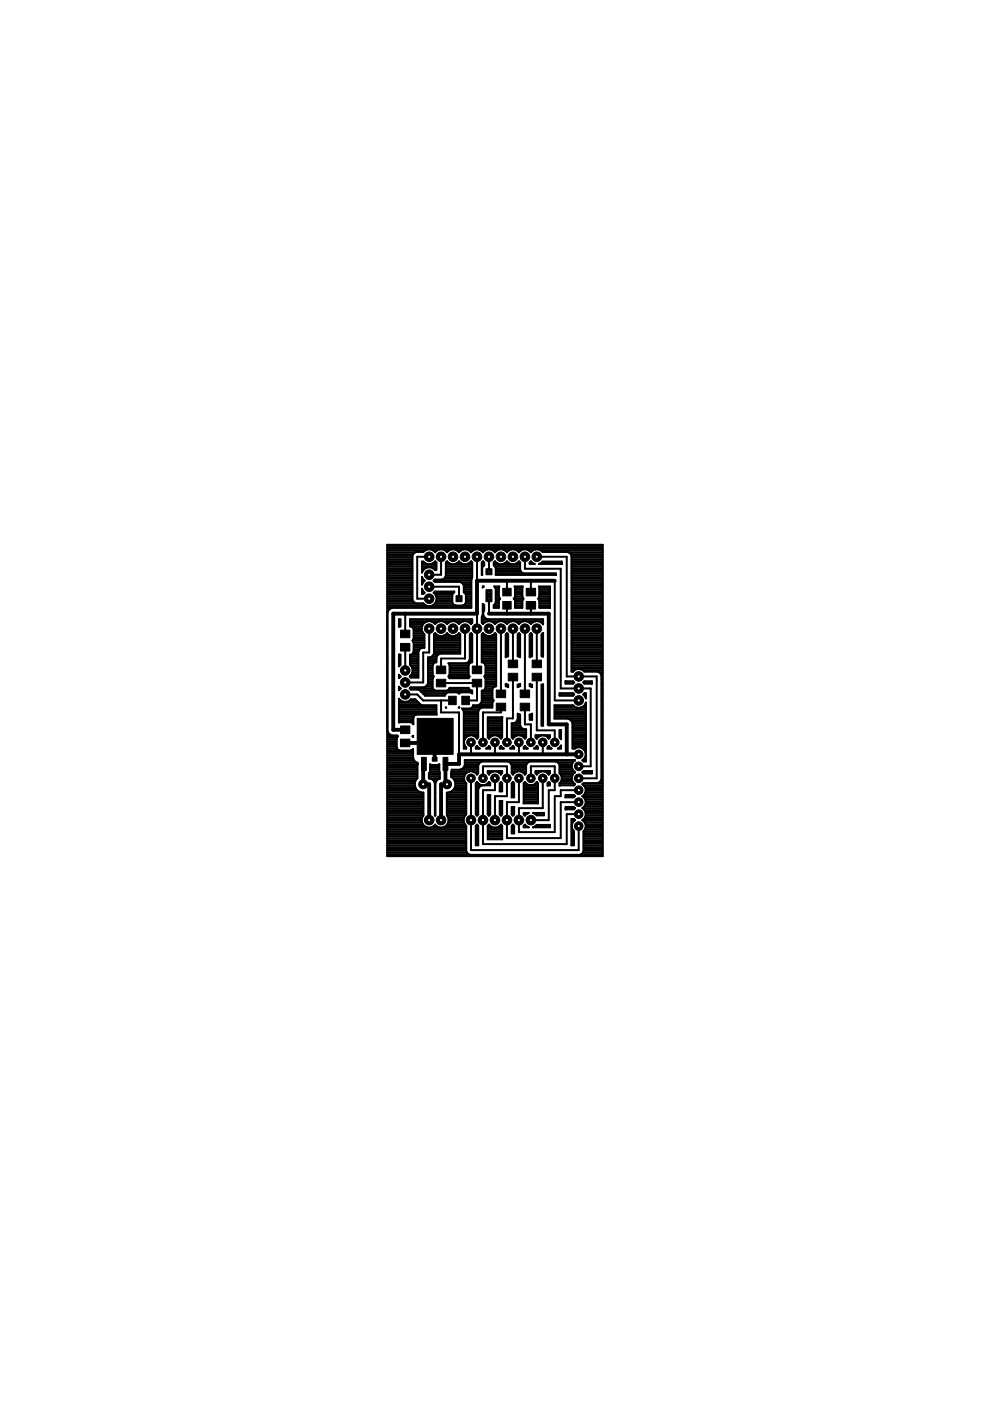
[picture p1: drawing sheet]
<svg xmlns="http://www.w3.org/2000/svg" width="210mm" height="297mm" viewBox="0 0 210 297" stroke-linecap="round" stroke-linejoin="round" font-family="sans-serif">
<g fill="#000" stroke="#000" stroke-width=".21">
<path d="M84.9 136.4h2v1.6h-2zM84.9 133.6h2v1.6h-2zM106.6 124.7h1.8v1.6h-1.8zM106.6 127.5h1.8v1.6h-1.8zM107.8 140h1.9v1.6h-1.9zM111.6 127.5h2v1.6h-2zM111.6 124.7h2v1.6h-2zM112.8 140h2v1.6h-2zM84.9 156.7h2v1.6h-2zM84.9 153.9h2v1.6h-2zM88.5 152.3h7.6v7.6h-7.6zM92.5 141.2h2v1.6h-2z"/>
<path d="M92.5 144h2v1.6h-2zM95.1 147.6h1.6v1.8h-1.6zM97.9 147.6h1.6v1.8h-1.6zM100.1 144h2v1.6h-2zM100.1 141.2h2v1.6h-2zM105.2 149.1h2v1.6h-2zM105.2 146.3h2v1.6h-2zM107.8 142.7h1.9v1.7h-1.9zM110.3 149.1h2v1.6h-2zM110.3 146.3h2v1.6h-2zM112.8 142.7h2v1.7h-2zM89.4 160.6h1v2.8h-1z"/>
<path d="M91.7 160.6h1v.8h-1zM93.9 160.6h1.1v2.8h-1.1z"/>
</g>
<g fill="none" stroke="#000" stroke-width=".42">
<path d="M82.1 115.5h45.7v66h-45.7zM82.1 119.7h5.3M82.1 119.4h5.3M82.1 119h5.3M82.1 118.6h5.3M82.1 118.2h5.3M82.1 117.9h5.3M82.1 117.5h5.5M82.1 117.1h6M82.1 116.7h8M82.1 116.4h45.7M82.1 116h45.7"/>
<path d="M82.1 115.6h45.7M87.4 117.9v9.2l.2 .4 .6 .5M89.5 119.1h.3a1.58 1.58 0 0 0 2.5-.1l.2 .3v1.5h-.3a1.57 1.57 0 0 0-2.7 .6zM89.5 119.7h3M89.5 119.4h.6M91 118h-2.5v8.9h2.5M91.9 119.4h.6M91.9 116.7h.7M92.6 116.7l-.3 .4a1.58 1.58 0 0 0-2.5-.1h-1.6l-.6 .5-.2 .4M92.6 116.7a1.59 1.59 0 0 1 2.2 .4l.4-.4M93.5 118v3.9h-2.5M94.4 116.7h.7"/>
<path d="M94.5 119.7h5.6M94.5 119.4h.6M95.2 119.4l-.4-.4-.3 .3v2.8l-.4 .6M95.2 119.4l.6 .2h.6l.5-.2M95.2 116.7a1.59 1.59 0 0 1 2.1 .4l.4-.4M96.9 119.4l.4-.4 .4 .4M97 119.4h.7M97 116.7h.7M97.7 119.4l.6 .2h.6l.6-.2M97.7 116.7a1.59 1.59 0 0 1 2.2 .4l.3-.4M99.5 119.4l.4-.4 .2 .3v3.1M99.5 119.4h.6"/>
<path d="M99.5 116.7h.7M100.2 116.7l.6-.2h.7l.5 .2M101.1 118v5.1M102 116.7l.4 .4 .4-.4M102 116.7h.8M102.2 119.3l.2-.3 .3 .3v.6l-.5 .5v1.5zM102.2 119.7h.5M102.2 119.4h.5M102.8 116.7l.6-.2h.6l.6 .2M103.7 118v3.2M104.6 116.7l.3 .4 .4-.4M104.6 116.7h.7"/>
<path d="M104.7 119.7h5.6M104.7 119.4h.6M105.3 119.4l.6 .2h.6l.6-.2M105.3 119.4l-.4-.4-.2 .3v.6l.3 .2M105.3 116.7l.6-.2h.6l.6 .2M107.1 119.4l.4-.4 .4 .4M107.1 116.7l.4 .4a1.59 1.59 0 0 1 2.1-.4M107.1 119.4h.7M107.1 116.7h.7M107.9 119.4l.5 .2h.7l.5-.2M109.6 119.4l.4-.4 .3 .3v1.5l.4 .7 .4 .1M109.6 116.7l.4 .4a1.57 1.57 0 0 1 2.6 0l.3-.4"/>
<path d="M109.7 119.4h.6M109.7 116.7h.7M111.3 118v2.6h7.6v25.4h6.3v16.5h-2.5M112.2 116.7h.7M112.3 119.3l.3-.3 .3 .4 .5 .2h-1.1zM112.3 119.4h.6M112.9 116.7a1.6 1.6 0 0 1 2.1 .3h5.4l.6 .5 .2 .4M113.8 118h6.4v25.4h6.3v21.6h-3.8M114.3 119.6l.7-.5h4.1v.5zM114.7 119.4h4.4M114.7 116.7h13.1M120.6 117.1h7.2"/>
<path d="M121 117.5h6.8M121.2 117.9v24.5h.3a1.54 1.54 0 0 1 2.4 0h2.8l.4 .2M121.2 119.7h6.6M121.2 119.4h6.6M121.2 119h6.6M121.2 118.6h6.6M121.2 118.2h6.6M121.2 117.9h6.6M82.1 120.9h5.3M82.1 131.7h.1M82.1 121.6h5.3M82.1 138.8h.1"/>
<path d="M82.1 137.3h.1M82.1 128.4h8.2M82.1 140h.1M82.1 139.6h.1M82.1 139.2h.1M82.1 138.5h.1M82.1 138.1h.1M82.1 137.7h.1M82.1 136.9h.1M82.1 136.6h.1M82.1 136.2h.1M82.1 135.8h.1"/>
<path d="M82.1 135.5h.1M82.1 135.1h.1M82.1 134.7h.1M82.1 134.3h.1M82.1 134h.1M82.1 133.6h.1M82.1 133.2h.1M82.1 132.8h.1M82.1 132.5h.1M82.1 132.1h.1M82.1 131.3h.1M82.1 131h.1"/>
<path d="M82.1 130.6h.1M82.1 130.2h.1M82.1 129.8h.1M82.1 129.5h.2M82.1 129.1h.6M82.1 128.7h17.8M82.1 127.6h5.6M82.1 127.2h5.4M82.1 126.9h5.3M82.1 126.5h5.3M82.1 126.1h5.3M82.1 125.7h5.3"/>
<path d="M82.1 125.3h5.3M82.1 125h5.3M82.1 124.6h5.3M82.1 124.2h5.3M82.1 123.8h5.3M82.1 123.5h5.3M82.1 123.1h5.3M82.1 122.7h5.3M82.1 122.4h5.3M82.1 122h5.3M82.1 121.2h5.3M82.1 120.5h5.3"/>
<path d="M82.1 120.1h5.3M84.6 131.3h.3v1.5l-.3 .1zM84.6 138.8h.3v2.1l-.3 .4v-2.5h.2M84.6 131.7h.3M84.6 140h.3M84.6 139.6h.3M84.6 139.2h.3M84.6 132.8h.1M84.6 132.5h.3M84.6 132.1h.3M84.6 131.3h.3M85.9 130.1v4.3"/>
<path d="M85.9 137.2v5M86.9 131.7h13.2M86.9 140h1.8M86.9 139.6h1.8M86.9 139.2h1.8M86.9 132.5h2.7M86.9 132.1h3.1M86.9 131.3h13.2M87.1 132.8h2.4M87.5 135.8l.2 .4-.1 2.3M87.5 135.8h2.5M87.6 138.5l-.5 .3"/>
<path d="M87.6 138.5h1.1M87.6 133.2h1.8M87.7 136.2h2.3M87.7 135.5h2.3M87.7 138.1h1M87.7 137.7h1.2M87.7 136.9h2.3M87.7 136.6h2.3M87.7 135.1h2.3M87.7 134.7h2.3M87.7 134.3h2.1M87.7 134h1.9"/>
<path d="M87.7 133.6h1.7M89.4 133.6l.6 .9v2.8h-2.3M89.5 122.3l.5 .8-.5 .9zM89.5 124.8l.5 .9-.2 .2h-.3zM89.5 120.9h.3M89.5 125.7h.5M89.5 125.3h.2M89.5 125h.1M89.5 123.8h.1M89.5 123.5h.2M89.5 123.1h.5M89.5 122.7h.1"/>
<path d="M89.5 122.4h.1M89.5 121.2h.1M89.5 120.5h.7M89.5 120.1h3M89.5 137.3l-.6 .5-.2 .4v5.5h-1.6l-.2-.3a1.56 1.56 0 0 0 0-2.5v-2.1h1.8M90.7 131.7a1.62 1.62 0 0 0-1.3 1.9M90.7 140h1.8M90.7 139.6h1.8M91 124.4h6.3v2.5M91 133.3v5h-1.3v6.4h-3.8M91.3 131.7l1 .6 .3-.3 .6-.3M91.6 139.2l.4-.6v-4.1l.3-.3a1.55 1.55 0 0 0 2.5 0 1.58 1.58 0 0 0 2.5 0l.3 .3v4.1h-4.3l-.6 .4-.2 .4v1a.81 .81 0 0 0-.8 .7"/>
<path d="M91.6 139.2l-.9 .2v5.5l-.1 .4-.7 .4h-2.8l-.2 .3 .2 .2h1.5l.4 .2 1.1 1.1 4.2-.1M91.6 139.2h1M91.7 128.4h4.8M91.8 120.5h.7M91.9 138.8h1M92 123.1h7.9M92 137.3h5.6M92 138.5h5.6M92 138.1h5.6M92 137.7h5.6M92 136.9h5.6M92 136.6h5.6"/>
<path d="M92 136.2h5.6M92 135.8h5.6M92 135.5h5.6M92 135.1h5.6M92 134.7h.9M92 125.7h4.1M92 132.1h.5M92.2 134.3h.2M92.2 128h3.8M92.4 126.1h3.5M92.4 127.6h3.5M92.5 126.5h3.4"/>
<path d="M92.6 127.2h3.3M92.6 126.9h3.3M93.8 131.7l.6 .3 .4 .3 1-.6M94.1 122.7h5.9M94.1 122.7l-.4 .2h-1.5l-.3 .2 .3 .3h5.3l.7 .4 .1 .4v1.4l.5 .5-.1 1.9-.6 .4h-1.6l-.5-.4-.1-1.9 .4-.7h-4.1l-.3 .3a1.59 1.59 0 0 1 .3 2.3 1.59 1.59 0 0 1-2.4 0h-7.7M94.2 134.7h1.2M94.4 122.4h5.7M94.5 120.9h5.6M94.5 121.6h5.6M94.5 122h5.6M94.5 121.2h5.6M94.5 120.5h5.6"/>
<path d="M94.5 120.1h5.6M94.6 132.1h.4M94.7 134.3h.2M96.4 131.7l.9 .6 1-.6M96.7 134.7h.9M97.1 132.1h.5M97.2 134.3h.2M97.8 123.5h2.1M98.2 128.4h1.7M98.2 123.8h1.7M98.3 125.3h1.6M98.3 125h1.6"/>
<path d="M98.3 124.6h1.6M98.3 124.2h1.6M98.5 125.7h1.4M98.6 133.3v6.3h-5.1v2.4M98.7 128h1.2M98.8 126.1h1.1M98.8 127.6h1.1M98.8 127.2h1.1M98.8 126.9h1.1M98.8 126.5h1.1M98.9 131.7l1 .6 .2-.2v-.8h-13.2v1.5a.77 .77 0 0 1 .8 .7v1.9l-.2 .4M99.6 140h.5"/>
<path d="M99.6 138.8h.5M99.6 137.3h.5M99.6 139.6h.5M99.6 139.2h.5M99.6 138.5h.5M99.6 138.1h.5M99.6 137.7h.5M99.6 136.9h.5M99.6 136.6h.5M99.6 136.2h.5M99.6 135.8h.5M99.6 135.5h.5"/>
<path d="M99.6 135.1h.5M99.6 134.7h.5M99.6 132.1h.5M99.8 134.3h.2M100.1 122.4l-.2 .5v6h-16.8l-.8 .5-.2 .5v25.1M101.1 130.1v11.9M102.2 120.9h.1M102.2 131.7h12.9M102.2 121.6h.1M102.2 138.8h3M102.2 137.3h3M102.2 140h3"/>
<path d="M102.2 139.6h3M102.2 139.2h3M102.2 138.5h3M102.2 138.1h3M102.2 137.7h3M102.2 136.9h3M102.2 136.6h3M102.2 136.2h3M102.2 135.8h3M102.2 135.5h3M102.2 135.1h3M102.2 134.7h.8"/>
<path d="M102.2 131.3h12.9M102.2 131h.6M102.2 121.2h.1M102.2 120.5h.1M102.2 120.1h.2M102.2 132.1h.4M102.3 130.6h.3M102.3 134.3h.2M102.4 124.3h.2l-.2 .3zM102.4 128.4h.3M102.4 130.2h.1M102.4 129.8h.1"/>
<path d="M102.4 129.5h.2M102.4 129.1h.3M102.4 128.7h.3M103.4 131.7l-1 .6-.2-.2v-1.3l.2-.5v-2.3l.3 .3v1.1a1.22 1.22 0 0 0 .7 1.9h11.7v1.1l-.4-.4-.6-.3M103.7 126.9v3.2M104 131.7l.9 .6 1-.6M104.3 134.7h.9M104.7 128.4h1.1M104.7 128.7h1.1M104.7 132.1h.5M104.8 124.3h1.1l-.1 2.2 .2 .4-.2 .5v1.5h-1.1v-.6l.4-.6v-2.8zM104.8 134.3h.3"/>
<path d="M105 120.1l.1 1.8h12.8v-.3h-12.8M105 120.1h5.3M105 124.6h.8M105 128h.8M105.1 120.9h5.2M105.1 127.6h.7M105.1 127.2h.7M105.1 126.9h.8M105.1 126.5h.7M105.1 126.1h.7M105.1 125.7h.7M105.1 125.3h.7"/>
<path d="M105.1 125h.7M105.1 121.2h5.4M105.1 120.5h5.2M106.2 133.3v13.8M106.5 131.7l1 .6 .9-.6M107.2 138.8h.5M107.2 137.3h.5M107.2 139.2h.3M107.2 138.5h.5M107.2 138.1h.5M107.2 137.7h.5M107.2 136.9h.5"/>
<path d="M107.2 136.6h.5M107.2 136.2h.5M107.2 135.8h.5M107.2 135.5h.5M107.2 135.1h.5M107.2 134.7h.5M107.3 132.1h.4M107.4 134.3h.2M107.5 123.1v2.4M107.5 128.3v1.8M107.5 134.2l.2 .3v4.6l-.5 .2v-4.8zM108.8 133.3v7.5"/>
<path d="M109 126.9h1.9M109.1 131.7l.9 .6 1-.6M109.1 127.2h1.7M109.2 126.5l-.1-2.2h1.7l-.1 2.2M109.2 126.5l-.3 .4 .3 .5v1.5h1.5v-1.5l.3-.5-.3-.4M109.2 128h1.5M109.2 128.4h1.5M109.2 128.7h1.5M109.2 127.6h1.5M109.2 126.5h1.5M109.2 126.1h1.5M109.2 125.7h1.5"/>
<path d="M109.2 125.3h1.5M109.2 125h1.5M109.2 124.6h1.5M109.8 138.8h.5M109.8 137.3h.5M109.8 138.5h.5M109.8 138.1h.5M109.8 137.7h.5M109.8 136.9h.5M109.8 136.6h.5M109.8 136.2h.5M109.8 135.8h.5"/>
<path d="M109.8 135.5h.5M109.8 135.1h.5M109.8 134.7h.5M109.8 132.1h.5M109.9 134.3h.2M110 134.2l.3 .3v4.8l-.5-.2v-4.6zM110 139.2h.3M111.3 133.3v13.8M111.6 131.7l1 .6 .3-.3 .6-.3M112.3 138.8h.5M112.3 137.3h.5M112.3 139.2h.2"/>
<path d="M112.3 138.5h.5M112.3 138.1h.5M112.3 137.7h.5M112.3 136.9h.5M112.3 136.6h.5M112.3 136.2h.5M112.3 135.8h.5M112.3 135.5h.5M112.3 135.1h.5M112.3 134.7h.5M112.3 132.1h.5M112.5 134.3h.1"/>
<path d="M112.6 123.1v2.4M112.6 128.3v1.8M112.6 134.2l.2 .3v4.6l-.5 .2v-4.8zM113.8 133.3v7.5M114.2 126.9h2.4M114.3 127.2h2.3M114.4 126.5l-.1-2.2h2.3v4.6M114.4 126.5l-.3 .4 .3 .5v1.5h2.2M114.4 128h2.2M114.4 128.4h2.2M114.4 128.7h2.2M114.4 127.6h2.2"/>
<path d="M114.4 126.5h2.2M114.4 126.1h2.2M114.4 125.7h2.2M114.4 125.3h2.2M114.4 125h2.2M114.4 124.6h2.2M114.8 134.5l.3-.3v5l-.3-.1zM114.8 138.8h.3M114.8 137.3h.3M114.8 138.5h.3M114.8 138.1h.3M114.8 137.7h.3"/>
<path d="M114.8 136.9h.3M114.8 136.6h.3M114.8 136.2h.3M114.8 135.8h.3M114.8 135.5h.3M114.8 135.1h.3M114.8 134.7h.3M114.9 132.1h.2M115 134.3h.1M115.1 139.2h.1M116.6 128.9h.1M117.6 123.1v25.4h5.1"/>
<path d="M121.2 120.9h6.6M121.2 131.7h6.6M121.2 121.6h6.6M121.2 138.8h6.6M121.2 137.3h6.6M121.2 128h6.6M121.2 128.4h6.6M121.2 140h6.6M121.2 139.6h6.6M121.2 139.2h6.6M121.2 138.5h6.6M121.2 138.1h6.6"/>
<path d="M121.2 137.7h6.6M121.2 136.9h6.6M121.2 136.6h6.6M121.2 136.2h6.6M121.2 135.8h6.6M121.2 135.5h6.6M121.2 135.1h6.6M121.2 134.7h6.6M121.2 134.3h6.6M121.2 134h6.6M121.2 133.6h6.6M121.2 133.2h6.6"/>
<path d="M121.2 132.8h6.6M121.2 132.5h6.6M121.2 132.1h6.6M121.2 131.3h6.6M121.2 131h6.6M121.2 130.6h6.6M121.2 130.2h6.6M121.2 129.8h6.6M121.2 129.5h6.6M121.2 129.1h6.6M121.2 128.7h6.6M121.2 127.6h6.6"/>
<path d="M121.2 127.2h6.6M121.2 126.9h6.6M121.2 126.5h6.6M121.2 126.1h6.6M121.2 125.7h6.6M121.2 125.3h6.6M121.2 125h6.6M121.2 124.6h6.6M121.2 124.2h6.6M121.2 123.8h6.6M121.2 123.5h6.6M121.2 123.1h6.6"/>
<path d="M121.2 122.7h6.6M121.2 122.4h6.6M121.2 122h6.6M121.2 121.2h6.6M121.2 120.5h6.6M121.2 120.1h6.6M82.1 144.8h.1M82.1 145.2h.1M82.1 153.8h.1M82.1 144.4h.1M82.1 150.1h.1M82.1 143.7h.1"/>
<path d="M82.1 159.8h5.5M82.1 159.4h5.5M82.1 159h2.4M82.1 158.7h2.1M82.1 158.3h2M82.1 157.9h2M82.1 157.5h2M82.1 157.2h2M82.1 156.8h2M82.1 156.4h2.1M82.1 156h2.2M82.1 155.7h.5"/>
<path d="M82.1 155.3h.2M82.1 154.9h.1M82.1 154.6h.1M82.1 154.2h.1M82.1 153.4h.1M82.1 153.1h.1M82.1 152.7h.1M82.1 152.3h.1M82.1 151.9h.1M82.1 151.6h.1M82.1 151.2h.1M82.1 150.8h.1"/>
<path d="M82.1 150.4h.1M82.1 149.7h.1M82.1 149.3h.1M82.1 148.9h.1M82.1 148.6h.1M82.1 148.2h.1M82.1 147.8h.1M82.1 147.4h.1M82.1 147.1h.1M82.1 146.7h.1M82.1 146.3h.1M82.1 145.9h.1"/>
<path d="M82.1 145.6h.1M82.1 144.1h.1M82.1 143.3h.1M82.1 142.9h.1M82.1 142.6h.1M82.1 142.2h.1M82.1 141.8h.1M82.1 141.5h.1M82.1 141.1h.1M82.1 140.7h.1M82.1 140.3h.1M82.1 155l.2 .4a1.87 1.87 0 0 0 1.9 .6l.2 .1-.3 .5v1.9l.4 .5 .3 .1h2.3l.5-.3v2l.2 .4 .8 .6-.1 3.2a1.72 1.72 0 0 0-.3 2.3"/>
<path d="M84.6 143.1l.4 .3-.4 .4zM84.6 145.6l.4 .4-.4 .3zM84.6 150.1h7.9M84.6 143.7h.1M84.6 153.1h3M84.6 152.7h3M84.6 152.3h3M84.6 151.9h3.1M84.6 151.6h3.6M84.6 151.2h7.9M84.6 150.8h7.9M84.6 150.4h7.9"/>
<path d="M84.6 149.7h7.9M84.6 149.3h4.5M84.6 148.9h4.1M84.6 148.6h.4M84.6 148.2h.1M84.6 146.3h.1M84.6 145.9h.3M84.6 143.3h.2M84.6 141.1h.2M84.6 140.7h.3M84.6 140.3h.3M85 148.6l-.4-.5v5.1l2.5-.1 .5 .4"/>
<path d="M85 148.6l.6 .2h.6l.6-.2M85.9 147.2h2.6l1.2 1.3h6.2M86.8 148.6l.3-.3h.9l1.1 1.1 .4 .1h3l.1 2-4.6 .1-.4 .5v1.5v-.1M86.8 148.6h1.5M86.9 145.9h4.9M86.9 140.7h1.8M86.9 140.3h1.8M87 143.3h1.7M87.1 141.1h1.6M87.3 159h.3M87.3 142.9h1.4M87.3 141.5h1.4"/>
<path d="M87.4 142.6h1.3M87.5 142.2h1.2M87.5 141.8h1.2M87.5 156h.1M87.6 153.4h.1M87.6 156v.3l-.1-.2zM88.9 146.3h3.2M89.3 146.7h10.8M89.7 147.1h4.8M90.1 147.4h4.2M90.3 145.6h1.4M90.6 145.2h1.1"/>
<path d="M90.7 144.8h1M90.7 144.4h1M90.7 143.7h1.1M90.7 144.1h1M90.7 143.3h1.2M90.7 142.9h1M90.7 142.6h1M90.7 142.2h1M90.7 141.8h1M90.7 141.5h1M90.7 141.1h1M90.7 140.7h1.2"/>
<path d="M90.7 140.3h1.8M91.7 141.1v1.9l.3 .4-.3 .5v1.9l.4 .5M92.1 146.3h2.9M93.5 148.5v2.5h3.8v8.9M93.5 144.8h7.6v3.7h-2.4M94.5 150h.1M95 146.3l.3-.5h4.1l.3 .5M95 146.3h4.7M95.1 140.7h4.4M95.2 143.3h4.3M95.3 143.7h4.1M95.3 145.9h4.1"/>
<path d="M95.3 141.1l-.2-.5h3.7l.7-.4 .1-.4v-5.3l.3-.3 .2 .3v5.9a.77 .77 0 0 0-.8 .7M95.3 141.1v1.9l-.2 .4 .2 .4h4.1l.2-.4-.3-.4v-1.9M95.3 142.9h4M95.3 142.6h4M95.3 142.2h4M95.3 141.8h4M95.3 141.5h4M95.3 141.1h4M97.3 150h.1M98.1 150.4h3.5M98.3 153.8h3.1M98.3 158.7h.5"/>
<path d="M98.3 158.3h.4M98.3 157.9h.2M98.3 157.5h.1M98.3 157.2h.1M98.3 156.8h.2M98.3 156.4h.5M98.3 156h1M98.3 155.7h3.1M98.3 155.3h3.1M98.3 154.9h3.1M98.3 154.6h3.1M98.3 154.2h3.1"/>
<path d="M98.3 153.4h3.1M98.3 153.1h3.1M98.3 152.7h3.1M98.3 152.3h3.1M98.3 151.9h3.1M98.3 151.6h3.1M98.3 151.2h3.1M98.3 150.8h3.1M99.3 140.3h.8M99.7 146.3l.4 .1v.6l-.4-.2h-1.9l-.5 .3-.4-.3h-1.9l-.3 .1-.4 .5M99.9 157.4v2.5M100 150.1h2.1"/>
<path d="M100.3 149.7h4.1M100.5 156h.9M100.9 158.5l.3-.3 .5 .5h-.8zM100.9 158.7h.7M101 156.4h.3M101 158.3h.2M101.1 156.5v.1M101.1 158.2h.1M101.8 149.3h2.6M102.1 148.9h2.3M102.2 148.6h2.4M102.2 148.2h2.3"/>
<path d="M102.2 147.8h2.2M102.2 147.4h2.2M102.2 147.1h2.2M102.2 146.7h2.2M102.2 140.3h3M102.6 146.3l-.4 .1v2.3l-.2 .4-.7 .4h-1a.76 .76 0 0 1-.6 .7h-1.8l.4 .6v7.9h.5v-.2a1.49 1.49 0 0 1 .1-2.3 1.49 1.49 0 0 1 2.2 .3M102.6 146.3h1.8M102.7 140.7h2.5M102.8 143.3h2.4M102.9 143.7h2.3M102.9 145.9h1.6M103 144.8h2.2"/>
<path d="M103 141.1a.81 .81 0 0 0-.8-.7v-5.9l.2-.3a1.57 1.57 0 0 0 2.5 0l.3 .3v11a.81 .81 0 0 0-.8 .7v1.9l.3 .4-.3 .4M103 145.2h2.2M103 144.4h2.2M103 141.1v1.9l-.3 .4 .3 .5v1.9l-.4 .5M103 145.6h1.9M103 144.1h2.2M103 142.9h2.2M103 142.6h2.2M103 142.2h2.2M103 141.8h2.2M103 141.5h2.2M103 141.1h2.2"/>
<path d="M103.1 158.7l.6-.5 .2 .3v.2zM103.2 158.7h.7M103.4 152.1l3.1-.1v4.3l-.3 .3a1.49 1.49 0 0 0-2.5-.1l-.3-.2zM103.4 153.8h3.1M103.4 156h.9M103.4 155.7h3.1M103.4 155.3h3.1M103.4 154.9h3.1M103.4 154.6h3.1M103.4 154.2h3.1M103.4 153.4h3.1M103.4 153.1h3.1"/>
<path d="M103.4 152.7h3.1M103.4 152.3h3.1M103.5 156.4h.3M103.6 158.3h.2M103.7 158.2h.1M103.7 156.5v.1M104.4 148.9v1.1h-2.2l-.7 .5-.1 .3v5.5l-.2 .2M104.9 157.4v2.5M105.5 156h1M106 158.7h.7M106 156.4h.4M106.1 158.3h.2"/>
<path d="M106.2 149.9v1.1h-3.8v6.4M106.2 158.2l.6 .5h-.8v-.2zM107.2 145.2h.5v.5l-.5-.2v-.5l.4 .2M107.5 145.6h.2M108.1 158.7l.7-.5 .2 .3v.2zM108.2 158.7h.8M108.5 153.8h1.8M108.5 156h.9M108.5 155.7h3M108.5 155.3h3M108.5 154.9h3M108.5 154.6h2.5"/>
<path d="M108.5 154.2h1.9M108.5 153.4h1.8M108.6 156.4h.3M108.6 158.3h.2M108.8 143.6v8.7h-1.3v5.1M109.5 153.1h.8M109.7 152.7h.6M109.8 151.3l.5 .2v2.3a1.02 1.02 0 0 0 1.2 .8v1.7l-.2 .3a1.48 1.48 0 0 0-2.5 0l-.3-.3v-3a1.05 1.05 0 0 0 1.3-.8zM109.8 152.3h.5M109.8 151.9h.5M109.8 151.6h.5M109.8 145.6h.2"/>
<path d="M109.9 145.2l.4-.2v.5l-.5 .2v-.5h.5M110 157.4v2.5M110.6 156h.9M111 158.7h.8M111.1 156.4h.3M111.2 158.3h.2M111.3 149.9v3.7h1.3v3.8M111.3 158.2l.6 .5h-.9v-.2zM112.3 145.2h.5v.5l-.5-.2v-.5l.4 .2M112.3 151.5l.5-.2v1.3h-.5zM112.3 152.3h.5M112.3 151.9h.5"/>
<path d="M112.3 151.6h.5M112.6 145.6h.2M113.2 158.7l.6-.5 .3 .3v.2zM113.3 158.7h.8M113.6 156h.9M113.7 156.4h.3M113.7 158.3h.2M113.8 143.6v11.3h3.8v2.5M114.8 155.9l-.5 .2-.5 .5-.2-.3v-.4h3v.4l-.2 .3-.5-.5-.5-.2M114.8 150.1h.3M114.8 153.4h.3M114.8 153.1h.3"/>
<path d="M114.8 152.7h.3M114.8 152.3h.3M114.8 151.9h.3M114.8 151.6h.3M114.8 151.2h.3M114.8 150.8h.3M114.8 150.4h.3M114.8 149.7h.3M114.8 149.3h.3M114.8 148.9h.3M114.8 148.6h.3M114.8 148.2h.3"/>
<path d="M114.8 147.8h.3M114.8 147.4h.3M114.8 147.1h.3M114.8 146.7h.3M114.8 146.3h.3M114.8 145.9h.3M114.8 145.6h.3M115 145.2l.1-.1v8.7h-.3v-8.6h.3M115.1 157.4v2.5M115.7 156h.9M116.1 158.7h.8M116.2 156.4h.3"/>
<path d="M116.3 158.3h.2M116.4 158.2l.6 .5h-.9v-.2zM117.6 150.1h6.6M117.6 152.3h6.6M117.6 151.9h6.6M117.6 151.6h6.6M117.6 151.2h6.6M117.6 150.8h6.6M117.6 150.4h6.6M117.6 149.7h4.1M118.3 158.7l.7-.6v.6zM118.4 158.7h.6"/>
<path d="M118.6 154.8h.4v1.9l-.4-.4zM118.6 147h2.9l.3 .2-.3 .3h-2.9zM118.6 156h.4M118.6 155.7h.4M118.6 155.3h.4M118.6 154.9h.4M118.6 147.4h2.9M118.6 147.1h3M118.7 156.4h.3M118.8 158.3h.2M119.9 144.8h1.7M119.9 144.4h1.6l.3 .3-.3 .2h-1.6z"/>
<path d="M119.9 144.4h.1M121 152.7h3.2M121.2 142.2h.5M121.2 141.8h6.6M121.2 141.5h6.6M121.2 141.1h6.6M121.2 140.7h6.6M121.2 140.3h6.6M121.3 153.1h2.9M121.4 153.8h2.8M121.4 158.7h.5M121.4 158.3h2.8"/>
<path d="M121.4 157.9h2.8M121.4 157.5h2.8M121.4 157.2h2.8M121.4 156.8h2.8M121.4 156.4h2.8M121.4 156h2.8M121.4 155.7h2.8M121.4 155.3h2.8M121.4 154.9h2.8M121.4 154.6h2.8M121.4 154.2h2.8M121.4 153.4h2.8"/>
<path d="M121.9 158.7a1.48 1.48 0 0 1 2.1 .4M121.9 158.7h-.1M122.4 150.1l-.9-.6h-3.9v2.9h2.8l.8 .5 .2 .4v5.4h.4M123 150.1l.6-.3 .6-.9v12.6h-.4l-.3-.3M123.5 158.7h.7M123.7 144.7l.2-.3h1.6v.6l-1.6-.1zM123.7 147.2l.2-.2h.3v1.1zM123.7 142.2h4.1M123.8 149.7h.4M123.8 144.8h1.7M123.8 147.1h.4M123.9 147.4h.3"/>
<path d="M123.9 159h.3M124 159.1a1.48 1.48 0 0 1-.5 2.1M124.1 159.4h.1M124.1 149.3h.1M124.1 147.8h.1M124.2 159.8h.1M127.1 142.6l.4 .6v22l-.1 .4-.7 .4h-2.9l-.3 .3M127.1 142.6h.7M127.4 142.9h.4M127.5 144.8h.3M127.5 145.2h.3M127.5 153.8h.3"/>
<path d="M127.5 144.4h.3M127.5 150.1h.3M127.5 143.7h.3M127.5 159.8h.3M127.5 159.4h.3M127.5 159h.3M127.5 158.7h.3M127.5 158.3h.3M127.5 157.9h.3M127.5 157.5h.3M127.5 157.2h.3M127.5 156.8h.3"/>
<path d="M127.5 156.4h.3M127.5 156h.3M127.5 155.7h.3M127.5 155.3h.3M127.5 154.9h.3M127.5 154.6h.3M127.5 154.2h.3M127.5 153.4h.3M127.5 153.1h.3M127.5 152.7h.3M127.5 152.3h.3M127.5 151.9h.3"/>
<path d="M127.5 151.6h.3M127.5 151.2h.3M127.5 150.8h.3M127.5 150.4h.3M127.5 149.7h.3M127.5 149.3h.3M127.5 148.9h.3M127.5 148.6h.3M127.5 148.2h.3M127.5 147.8h.3M127.5 147.4h.3M127.5 147.1h.3"/>
<path d="M127.5 146.7h.3M127.5 146.3h.3M127.5 145.9h.3M127.5 145.6h.3M127.5 144.1h.3M127.5 143.3h.3M82.1 171.4h7.7M82.1 165h6.4M82.1 163.5h6.4M82.1 166.5h5.8M82.1 173.7h7.3M82.1 168h7.7v4.9a1.58 1.58 0 0 0 .2 2.3 1.58 1.58 0 0 0 2.3-.4 1.58 1.58 0 0 0 2.2 .4 1.58 1.58 0 0 0 .2-2.3v-4.9h4.1"/>
<path d="M82.1 179.6h16.7M82.1 179.3h16.7M82.1 178.9h16.7M82.1 178.5h16.7M82.1 178.1h16.7M82.1 177.8h16.7M82.1 177.4h16.7M82.1 177h16.7M82.1 176.6h16.7M82.1 176.3h16.7M82.1 175.9h16.7M82.1 175.5h16.7"/>
<path d="M82.1 175.1h7.9M82.1 174.8h7.5M82.1 174.4h7.4M82.1 174h7.3M82.1 173.3h7.4M82.1 172.9h7.6M82.1 172.5h7.7M82.1 172.1h7.7M82.1 171.8h7.7M82.1 171h7.7M82.1 170.6h7.7M82.1 170.3h7.7"/>
<path d="M82.1 169.9h7.7M82.1 169.5h7.7M82.1 169.1h7.7M82.1 168.8h7.7M82.1 168.4h7.7M82.1 167.7h6.5M82.1 167.3h6.1M82.1 166.9h6M82.1 166.2h5.8M82.1 165.8h5.9M82.1 165.4h6.1M82.1 164.7h6.4"/>
<path d="M82.1 164.3h6.4M82.1 163.9h6.4M82.1 163.2h6.4M82.1 162.8h6.4M82.1 162.4h6.4M82.1 162h6.5M82.1 161.7h6.2M82.1 161.3h5.7M82.1 160.9h5.6M82.1 160.5h5.5M82.1 160.2h5.5M88.2 167.3l.5 .5 .7 .2"/>
<path d="M90.9 164.7h2.3M90.9 164.3h2.3M91 165h2.2M91 163.9h2.2M91.2 163.5l-.3 .5 .1 1.1M91.2 163.5h1.9M91.2 163.2h1.9M91.2 162.8h1.9M91.2 162.4h1.9M91.2 165.1l.8 .5 .2 .4 .1 6.9M91.8 165.4h.9M92 175.1h.5"/>
<path d="M92.1 165.8h.3M92.2 171.4h.1M92.2 166.5h.1M92.2 168h.1M92.2 172.5h.1M92.2 172.1h.1M92.2 171.8h.1M92.2 171h.1M92.2 170.6h.1M92.2 170.3h.1M92.2 169.9h.1M92.2 169.5h.1"/>
<path d="M92.2 169.1h.1M92.2 168.8h.1M92.2 168.4h.1M92.2 167.7h.1M92.2 167.3h.1M92.2 166.9h.1M92.2 166.2h.1M92.2 172.9h.1M92.4 162.2h.1M93.1 162.1l-1.6 .1-.3-.1v1.4M93.1 162.1v1.4M93.1 163.5l.1 1.6"/>
<path d="M93.2 165.1l-.7 .5-.2 .4v6.9M94.5 175.1h4.3M94.7 171.4h4.1M94.7 172.5h4.1M94.7 172.1h4.1M94.7 171.8h4.1M94.7 171h4.1M94.7 170.6h4.1M94.7 170.3h4.1M94.7 169.9h4.1M94.7 169.5h4.1M94.7 169.1h4.1"/>
<path d="M94.7 168.8h4.1M94.7 168.4h4.1M94.8 172.9h3.8M94.9 174.8h3.6M95 173.3h3.4M95 174.4h3.4M95.1 173.7h3.2M95.1 174h3.2M95.7 164.7h2.7M95.7 164.3h2.9M95.7 163.9h3.2M95.8 163.5h5.6"/>
<path d="M95.8 163.5v-.3h1.8l.4-.2 .6-.8v-1.1l23.3 .1a1.49 1.49 0 0 0 0 2.5 1.49 1.49 0 0 0 0 2.6l-.3 .2h-3M95.8 163.5l-.1 1.2a1.77 1.77 0 0 1 .6 2.6M95.9 167.7h2.9M96.1 165h2.3M96.3 167.3l-.5 .5-.7 .2M96.3 167.3h2.5M96.4 165.4h2M96.4 166.9h2.4M96.5 165.8h2.1M96.6 166.5h2.2M96.6 166.2h2.2M97.7 163.2h3.7"/>
<path d="M98.2 162.8h3.2M98.5 162.4h2.9M98.5 174.8l.3 .3v5.3l.5 .7 .4 .2h23.2l.4-.2 .4-.7v-4.2M98.6 162h2.9M98.6 161.7h3.2M98.6 161.3h23.2M99.6 163.5a1.49 1.49 0 0 0-.8 2.6v6.6a1.56 1.56 0 0 0-.3 2.1M99.9 165v15.2h22.8v-5M100.2 163.5l.5 .3 .4 .4M100.9 163.9h.5M100.9 171.4h.5M100.9 175.1l.2-.3 .3 .3v4.1h-.5z"/>
<path d="M100.9 168h.5M100.9 178.9h.5M100.9 178.5h.5M100.9 178.1h.5M100.9 177.8h.5M100.9 177.4h.5M100.9 177h.5M100.9 176.6h.5M100.9 176.3h.5M100.9 175.9h.5M100.9 175.5h.5M100.9 175.1h.5"/>
<path d="M100.9 172.5h.5M100.9 172.1h.5M100.9 171.8h.5M100.9 171h.5M100.9 170.6h.5M100.9 170.3h.5M100.9 169.9h.5M100.9 169.5h.5M100.9 169.1h.5M100.9 168.8h.5M100.9 168.4h.5M100.9 167.7h.5"/>
<path d="M100.9 167.3h.5M100.9 166.9h.7M100.9 166.2h.6M101.1 172.9h.1M101.1 165.8l-.2 .3v6.6l.2 .2 .3-.2v-5.4l.1-.3 .7-.5M101.1 165.8h.1M101.2 164.2h-.1M101.2 165.8a1.51 1.51 0 0 0 2.5 0M102.4 165v-2.5h5.1v6.3h-2.6v5.1M103.3 166.2h.6M103.4 171.4h.5M103.4 163.5h3.1"/>
<path d="M103.4 175.1l.3-.3a1.54 1.54 0 0 0 2.5 0l.3 .3v2.8h-3.1zM103.4 168.6h.5v4.1l-.2 .2-.3-.2zM103.4 177.8h3.1M103.4 177.4h3.1M103.4 177h3.1M103.4 176.6h3.1M103.4 176.3h3.1M103.4 175.9h3.1M103.4 175.5h3.1M103.4 175.1h.6M103.4 172.5h.5M103.4 172.1h.5"/>
<path d="M103.4 171.8h.5M103.4 171h.5M103.4 170.6h.5M103.4 170.3h.5M103.4 169.9h.5M103.4 169.5h.5M103.4 169.1h.5M103.4 168.8h.5M103.4 163.9h.5M103.6 172.9h.1M103.7 165.8h.1M103.7 164.2h.1"/>
<path d="M103.7 165.8l.2 .3v.4h-3M104.6 163.5l-.9 .7M104.9 165v2.5h-2.5v11.5h17.8v-6.4h2.5M105.2 163.5l.6 .3 .4 .4 .3-.3v-.4h-3.1v.4l.3 .3M105.9 175.1h.6M105.9 163.9h.6M106 171.4h.5M106 169.8h.5v2.9l-.3 .2-.2-.2zM106 166.5h.5M106 167.7l-.1 .1M106 172.5h.5M106 172.1h.5"/>
<path d="M106 171.8h.5M106 171h.5M106 170.6h.5M106 170.3h.5M106 169.9h.5M106 167.7h.5M106 167.3h.5M106 166.9h.5M106 166.2h.5M106.2 172.9h.1M106.2 165.8l.3 .3v1.7l-.5-.1v-1.6zM108.1 161.7h3.8"/>
<path d="M108.4 162h3.2M108.5 171.4h.5M108.5 163.5h3M108.5 171.1h.5v1.6l-.2 .2-.3-.2zM108.5 175.1l.3-.3 .2 .3v1.6h-.5zM108.5 169v.1M108.5 166.5h.5M108.5 168h.5M108.5 176.6h.5M108.5 176.3h.5M108.5 175.9h.5M108.5 175.5h.5"/>
<path d="M108.5 175.1h.5M108.5 172.5h.5M108.5 172.1h.5M108.5 171.8h.5M108.5 168.8h.5M108.5 168.4h.5M108.5 167.7h.5M108.5 167.3h.5M108.5 166.9h.5M108.5 166.2h.5M108.5 163.9h.5M108.5 163.2h3"/>
<path d="M108.5 162.8h3M108.5 162.4h3M108.7 172.9h.1M108.8 165.8l.2 .3v3h-.5v-3zM109.7 163.5l-.5 .3-.4 .4-.3-.3v-1.6l-.4-.7-.4-.1h-5.5l-.7 .4-.1 .4v1.6l-.2 .3M110 165v5.1h-2.5v7.6h11.4v-7.6h3.8M110.3 163.5l.5 .3 .5 .4 .2-.3v-1.6l.2-.4 .7-.4h5.4l.7 .4 .1 .4v1.6a1.4 1.4 0 0 1 0 2.2v.5M111 163.9h.5M111 172.4h1.1l-.4 .2-.4 .3-.3-.2zM111 166.5h3.1M111 168h3.1M111 175.1h.6"/>
<path d="M111 172.5h.8M111 170.3h3.1M111 169.9h3.1M111 169.5h3.1M111 169.1h3.1M111 168.8h3.1M111 168.4h3.1M111 167.7h3.1M111 167.3h3.1M111 166.9h3.1M111 166.2h.6M111.3 172.9h.1"/>
<path d="M111.3 165.8a1.48 1.48 0 0 0 2.5 0l.3 .3v4.2h-3.1v-4.2zM111.3 174.8l.4 .4 .4 .2h-1.1v-.3zM112.6 165v-2.5h5v5h-1.2v6.4h-3.8M113 175.4l.8-.5h2.8v.5zM113 172.4l2.3-.1v.6h-1.5zM113.4 172.5h1.9M113.5 166.2h.6M113.5 175.1h3.1M113.6 163.5h3M113.6 163.9h.5M114.8 163.5l-.5 .3-.5 .4-.2-.3v-.4h3v.4l-.2 .3-.5-.4-.5-.3M115.1 165v6.3h-5.1v5.1h7.6v-7.6h1.3v-1.3h3.8"/>
<path d="M116.1 163.9h.5M116.1 166.2h.5M116.2 166.5l-.1 .1M116.4 165.8l.2 .3v.4l-.5 .1v-.5zM118.3 161.7h3.2M118.6 162h2.7M118.6 163.5h3.1M118.6 166.2h3.2M118.6 163.9h3.1M118.6 163.2h2.8M118.6 162.8h2.6M118.6 162.4h2.6"/>
<path d="M118.7 166.5l-.1 .1M118.9 165.8h2.5M118.9 164.3h2.5M119.1 165.4h2.2M119.1 164.7h2.2M119.1 165h2.1M119.9 171.4h2M119.9 171.1h1.7l.3 .2-.3 .3h-1.7zM119.9 169v.1M119.9 168.8h2M121.2 173.6h.4l.3 .3a1.48 1.48 0 0 0-.2 2.3v3h-.5zM121.2 178.9h.5"/>
<path d="M121.2 178.5h.5M121.2 178.1h.5M121.2 177.8h.5M121.2 177.4h.5M121.2 177h.5M121.2 176.6h.5M121.2 176.3h.5M121.2 175.9h.2M121.2 175.5h.1M121.2 175.1h.1M121.2 174.8h.1M121.2 174.4h.2"/>
<path d="M121.2 174h.6M121.9 168.8l-.3 .3h-1.7M121.9 168.8l-.3-.2h-1.7v.4M123.5 166.3a1.45 1.45 0 0 1 .5 2.1M123.5 173.9a1.45 1.45 0 0 1 .2 2.3M123.5 171.3v.1M123.5 168.8h.1M123.5 163.7l.3-.2h1.7v.5h-1.7zM123.5 161.2h.1M123.5 168.8a1.47 1.47 0 0 1 0 2.5M123.5 163.7h.1M123.5 173.9h.1"/>
<path d="M123.5 171.4l.5 .4M123.5 166.3h.1M123.5 168.8h4.3M123.6 171.4h4.2M123.6 161.3h.6M123.6 174h4.2M123.6 166.2h4.2M123.7 163.9h1.8M123.7 163.5h1.8M123.7 179.6h4.1M123.7 179.3h4.1M123.7 178.9h4.1"/>
<path d="M123.7 178.5h4.1M123.7 178.1h4.1M123.7 177.8h4.1M123.7 177.4h4.1M123.7 177h4.1M123.7 176.6h4.1M123.7 176.3h4.1M123.8 166.5h4M123.8 173.7h4M123.8 160.9h.4M123.8 171h4M123.8 169.1h4"/>
<path d="M123.9 171.8h3.9M123.9 168.4h3.9M124 171.8l.2 .5v.6M124 168.4l-.5 .4M124 174.4h3.8M124 175.9h3.8M124 173.3h3.8M124 166.9h3.8M124 160.5h.2M124.1 170.6h3.7M124.1 169.5h3.7M124.1 168h3.7"/>
<path d="M124.1 172.1h3.7M124.1 175.5h3.7M124.1 174.8h3.7M124.2 172.9l-.2 .6-.5 .4M124.2 175.1h3.6M124.2 172.9h3.6M124.2 172.5h3.6M124.2 170.3h3.6M124.2 169.9h3.6M124.2 167.7h3.6M124.2 167.3h3.6M124.2 160.2h.1"/>
<path d="M127.2 165.8h.6M127.4 165.4h.4M127.5 165h.3M127.5 163.5h.3M127.5 164.7h.3M127.5 164.3h.3M127.5 163.9h.3M127.5 163.2h.3M127.5 162.8h.3M127.5 162.4h.3M127.5 162h.3M127.5 161.7h.3"/>
<path d="M127.5 161.3h.3M127.5 160.9h.3M127.5 160.5h.3M127.5 160.2h.3M82.1 181.1h17.3M82.1 180.8h16.9M82.1 180.4h16.7M82.1 180h16.7M123.2 181.1h4.6M123.6 180.8h4.2M123.7 180.4h4.1M123.7 180h4.1"/>
</g>
<path d="M103.7 130.1h12.7v23.5h3.8v6.3M117.6 123.1h-16.5v7h-17.7v24.6h2.5M85.9 157.5h6.3v3.5M122.7 159.9h-25.4v2.1h-2.9v4.3M89.7 162.5v3.8h1.3v7.6M94.8 166.3h-1.3v7.6" fill="none" stroke="#000" stroke-width=".83"/>
<circle cx="89.7" cy="166.3" r=".95" fill="#000" stroke="#000" stroke-width=".21"/>
<circle cx="89.7" cy="166.3" r=".4" fill="#fff" stroke="#000" stroke-width=".21"/>
<circle cx="94.8" cy="166.3" r=".95" fill="#000" stroke="#000" stroke-width=".21"/>
<circle cx="94.8" cy="166.3" r=".4" fill="#fff" stroke="#000" stroke-width=".21"/>
<circle cx="122.7" cy="143.4" r="1.02" fill="#000" stroke="#000" stroke-width=".21"/>
<circle cx="122.7" cy="143.4" r=".51" fill="#fff" stroke="#000" stroke-width=".21"/>
<circle cx="122.7" cy="146" r="1.02" fill="#000" stroke="#000" stroke-width=".21"/>
<circle cx="122.7" cy="146" r=".51" fill="#fff" stroke="#000" stroke-width=".21"/>
<circle cx="122.7" cy="148.5" r="1.02" fill="#000" stroke="#000" stroke-width=".21"/>
<circle cx="122.7" cy="148.5" r=".51" fill="#fff" stroke="#000" stroke-width=".21"/>
<circle cx="99.9" cy="173.9" r="1.02" fill="#000" stroke="#000" stroke-width=".21"/>
<circle cx="99.9" cy="173.9" r=".51" fill="#fff" stroke="#000" stroke-width=".21"/>
<circle cx="102.4" cy="173.9" r="1.02" fill="#000" stroke="#000" stroke-width=".21"/>
<circle cx="102.4" cy="173.9" r=".51" fill="#fff" stroke="#000" stroke-width=".21"/>
<circle cx="104.9" cy="173.9" r="1.02" fill="#000" stroke="#000" stroke-width=".21"/>
<circle cx="104.9" cy="173.9" r=".51" fill="#fff" stroke="#000" stroke-width=".21"/>
<circle cx="107.5" cy="173.9" r="1.02" fill="#000" stroke="#000" stroke-width=".21"/>
<circle cx="107.5" cy="173.9" r=".51" fill="#fff" stroke="#000" stroke-width=".21"/>
<circle cx="110" cy="173.9" r="1.02" fill="#000" stroke="#000" stroke-width=".21"/>
<circle cx="110" cy="173.9" r=".51" fill="#fff" stroke="#000" stroke-width=".21"/>
<circle cx="112.6" cy="173.9" r="1.02" fill="#000" stroke="#000" stroke-width=".21"/>
<circle cx="112.6" cy="173.9" r=".51" fill="#fff" stroke="#000" stroke-width=".21"/>
<circle cx="91" cy="121.9" r="1.02" fill="#000" stroke="#000" stroke-width=".21"/>
<circle cx="91" cy="121.9" r=".51" fill="#fff" stroke="#000" stroke-width=".21"/>
<circle cx="91" cy="124.4" r="1.02" fill="#000" stroke="#000" stroke-width=".21"/>
<circle cx="91" cy="124.4" r=".51" fill="#fff" stroke="#000" stroke-width=".21"/>
<circle cx="91" cy="126.9" r="1.02" fill="#000" stroke="#000" stroke-width=".21"/>
<circle cx="91" cy="126.9" r=".51" fill="#fff" stroke="#000" stroke-width=".21"/>
<circle cx="85.9" cy="142.2" r="1.02" fill="#000" stroke="#000" stroke-width=".21"/>
<circle cx="85.9" cy="142.2" r=".51" fill="#fff" stroke="#000" stroke-width=".21"/>
<circle cx="85.9" cy="144.7" r="1.02" fill="#000" stroke="#000" stroke-width=".21"/>
<circle cx="85.9" cy="144.7" r=".51" fill="#fff" stroke="#000" stroke-width=".21"/>
<circle cx="85.9" cy="147.2" r="1.02" fill="#000" stroke="#000" stroke-width=".21"/>
<circle cx="85.9" cy="147.2" r=".51" fill="#fff" stroke="#000" stroke-width=".21"/>
<circle cx="91" cy="173.9" r="1.02" fill="#000" stroke="#000" stroke-width=".21"/>
<circle cx="91" cy="173.9" r=".51" fill="#fff" stroke="#000" stroke-width=".21"/>
<circle cx="93.5" cy="173.9" r="1.02" fill="#000" stroke="#000" stroke-width=".21"/>
<circle cx="93.5" cy="173.9" r=".51" fill="#fff" stroke="#000" stroke-width=".21"/>
<circle cx="91" cy="133.3" r="1.02" fill="#000" stroke="#000" stroke-width=".21"/>
<circle cx="91" cy="133.3" r=".51" fill="#fff" stroke="#000" stroke-width=".21"/>
<circle cx="93.5" cy="133.3" r="1.02" fill="#000" stroke="#000" stroke-width=".21"/>
<circle cx="93.5" cy="133.3" r=".51" fill="#fff" stroke="#000" stroke-width=".21"/>
<circle cx="96.1" cy="133.3" r="1.02" fill="#000" stroke="#000" stroke-width=".21"/>
<circle cx="96.1" cy="133.3" r=".51" fill="#fff" stroke="#000" stroke-width=".21"/>
<circle cx="98.6" cy="133.3" r="1.02" fill="#000" stroke="#000" stroke-width=".21"/>
<circle cx="98.6" cy="133.3" r=".51" fill="#fff" stroke="#000" stroke-width=".21"/>
<circle cx="101.1" cy="133.3" r="1.02" fill="#000" stroke="#000" stroke-width=".21"/>
<circle cx="101.1" cy="133.3" r=".51" fill="#fff" stroke="#000" stroke-width=".21"/>
<circle cx="103.7" cy="133.3" r="1.02" fill="#000" stroke="#000" stroke-width=".21"/>
<circle cx="103.7" cy="133.3" r=".51" fill="#fff" stroke="#000" stroke-width=".21"/>
<circle cx="106.2" cy="133.3" r="1.02" fill="#000" stroke="#000" stroke-width=".21"/>
<circle cx="106.2" cy="133.3" r=".51" fill="#fff" stroke="#000" stroke-width=".21"/>
<circle cx="108.8" cy="133.3" r="1.02" fill="#000" stroke="#000" stroke-width=".21"/>
<circle cx="108.8" cy="133.3" r=".51" fill="#fff" stroke="#000" stroke-width=".21"/>
<circle cx="111.3" cy="133.3" r="1.02" fill="#000" stroke="#000" stroke-width=".21"/>
<circle cx="111.3" cy="133.3" r=".51" fill="#fff" stroke="#000" stroke-width=".21"/>
<circle cx="113.8" cy="133.3" r="1.02" fill="#000" stroke="#000" stroke-width=".21"/>
<circle cx="113.8" cy="133.3" r=".51" fill="#fff" stroke="#000" stroke-width=".21"/>
<circle cx="113.8" cy="118" r="1.02" fill="#000" stroke="#000" stroke-width=".21"/>
<circle cx="113.8" cy="118" r=".51" fill="#fff" stroke="#000" stroke-width=".21"/>
<circle cx="111.3" cy="118" r="1.02" fill="#000" stroke="#000" stroke-width=".21"/>
<circle cx="111.3" cy="118" r=".51" fill="#fff" stroke="#000" stroke-width=".21"/>
<circle cx="108.8" cy="118" r="1.02" fill="#000" stroke="#000" stroke-width=".21"/>
<circle cx="108.8" cy="118" r=".51" fill="#fff" stroke="#000" stroke-width=".21"/>
<circle cx="106.2" cy="118" r="1.02" fill="#000" stroke="#000" stroke-width=".21"/>
<circle cx="106.2" cy="118" r=".51" fill="#fff" stroke="#000" stroke-width=".21"/>
<circle cx="103.7" cy="118" r="1.02" fill="#000" stroke="#000" stroke-width=".21"/>
<circle cx="103.7" cy="118" r=".51" fill="#fff" stroke="#000" stroke-width=".21"/>
<circle cx="101.1" cy="118" r="1.02" fill="#000" stroke="#000" stroke-width=".21"/>
<circle cx="101.1" cy="118" r=".51" fill="#fff" stroke="#000" stroke-width=".21"/>
<circle cx="98.6" cy="118" r="1.02" fill="#000" stroke="#000" stroke-width=".21"/>
<circle cx="98.6" cy="118" r=".51" fill="#fff" stroke="#000" stroke-width=".21"/>
<circle cx="96.1" cy="118" r="1.02" fill="#000" stroke="#000" stroke-width=".21"/>
<circle cx="96.1" cy="118" r=".51" fill="#fff" stroke="#000" stroke-width=".21"/>
<circle cx="93.5" cy="118" r="1.02" fill="#000" stroke="#000" stroke-width=".21"/>
<circle cx="93.5" cy="118" r=".51" fill="#fff" stroke="#000" stroke-width=".21"/>
<circle cx="91" cy="118" r="1.02" fill="#000" stroke="#000" stroke-width=".21"/>
<circle cx="91" cy="118" r=".51" fill="#fff" stroke="#000" stroke-width=".21"/>
<circle cx="122.7" cy="159.9" r=".91" fill="#000" stroke="#000" stroke-width=".21"/>
<circle cx="122.7" cy="159.9" r=".4" fill="#fff" stroke="#000" stroke-width=".21"/>
<circle cx="122.7" cy="162.5" r=".91" fill="#000" stroke="#000" stroke-width=".21"/>
<circle cx="122.7" cy="162.5" r=".4" fill="#fff" stroke="#000" stroke-width=".21"/>
<circle cx="122.7" cy="165" r=".91" fill="#000" stroke="#000" stroke-width=".21"/>
<circle cx="122.7" cy="165" r=".4" fill="#fff" stroke="#000" stroke-width=".21"/>
<circle cx="122.7" cy="167.5" r=".91" fill="#000" stroke="#000" stroke-width=".21"/>
<circle cx="122.7" cy="167.5" r=".4" fill="#fff" stroke="#000" stroke-width=".21"/>
<circle cx="122.7" cy="170.1" r=".91" fill="#000" stroke="#000" stroke-width=".21"/>
<circle cx="122.7" cy="170.1" r=".4" fill="#fff" stroke="#000" stroke-width=".21"/>
<circle cx="122.7" cy="172.6" r=".91" fill="#000" stroke="#000" stroke-width=".21"/>
<circle cx="122.7" cy="172.6" r=".4" fill="#fff" stroke="#000" stroke-width=".21"/>
<circle cx="122.7" cy="175.2" r=".91" fill="#000" stroke="#000" stroke-width=".21"/>
<circle cx="122.7" cy="175.2" r=".4" fill="#fff" stroke="#000" stroke-width=".21"/>
<circle cx="117.6" cy="157.4" r=".91" fill="#000" stroke="#000" stroke-width=".21"/>
<circle cx="117.6" cy="157.4" r=".4" fill="#fff" stroke="#000" stroke-width=".21"/>
<circle cx="115.1" cy="157.4" r=".91" fill="#000" stroke="#000" stroke-width=".21"/>
<circle cx="115.1" cy="157.4" r=".4" fill="#fff" stroke="#000" stroke-width=".21"/>
<circle cx="102.4" cy="157.4" r=".91" fill="#000" stroke="#000" stroke-width=".21"/>
<circle cx="102.4" cy="157.4" r=".4" fill="#fff" stroke="#000" stroke-width=".21"/>
<circle cx="99.9" cy="157.4" r=".91" fill="#000" stroke="#000" stroke-width=".21"/>
<circle cx="99.9" cy="157.4" r=".4" fill="#fff" stroke="#000" stroke-width=".21"/>
<circle cx="112.6" cy="157.4" r=".91" fill="#000" stroke="#000" stroke-width=".21"/>
<circle cx="112.6" cy="157.4" r=".4" fill="#fff" stroke="#000" stroke-width=".21"/>
<circle cx="110" cy="157.4" r=".91" fill="#000" stroke="#000" stroke-width=".21"/>
<circle cx="110" cy="157.4" r=".4" fill="#fff" stroke="#000" stroke-width=".21"/>
<circle cx="104.9" cy="157.4" r=".91" fill="#000" stroke="#000" stroke-width=".21"/>
<circle cx="104.9" cy="157.4" r=".4" fill="#fff" stroke="#000" stroke-width=".21"/>
<circle cx="107.5" cy="157.4" r=".91" fill="#000" stroke="#000" stroke-width=".21"/>
<circle cx="107.5" cy="157.4" r=".4" fill="#fff" stroke="#000" stroke-width=".21"/>
<circle cx="99.9" cy="165" r=".91" fill="#000" stroke="#000" stroke-width=".21"/>
<circle cx="99.9" cy="165" r=".4" fill="#fff" stroke="#000" stroke-width=".21"/>
<circle cx="102.4" cy="165" r=".91" fill="#000" stroke="#000" stroke-width=".21"/>
<circle cx="102.4" cy="165" r=".4" fill="#fff" stroke="#000" stroke-width=".21"/>
<circle cx="104.9" cy="165" r=".91" fill="#000" stroke="#000" stroke-width=".21"/>
<circle cx="104.9" cy="165" r=".4" fill="#fff" stroke="#000" stroke-width=".21"/>
<circle cx="107.5" cy="165" r=".91" fill="#000" stroke="#000" stroke-width=".21"/>
<circle cx="107.5" cy="165" r=".4" fill="#fff" stroke="#000" stroke-width=".21"/>
<circle cx="110" cy="165" r=".91" fill="#000" stroke="#000" stroke-width=".21"/>
<circle cx="110" cy="165" r=".4" fill="#fff" stroke="#000" stroke-width=".21"/>
<circle cx="112.6" cy="165" r=".91" fill="#000" stroke="#000" stroke-width=".21"/>
<circle cx="112.6" cy="165" r=".4" fill="#fff" stroke="#000" stroke-width=".21"/>
<circle cx="115.1" cy="165" r=".91" fill="#000" stroke="#000" stroke-width=".21"/>
<circle cx="115.1" cy="165" r=".4" fill="#fff" stroke="#000" stroke-width=".21"/>
<circle cx="117.6" cy="165" r=".91" fill="#000" stroke="#000" stroke-width=".21"/>
<circle cx="117.6" cy="165" r=".4" fill="#fff" stroke="#000" stroke-width=".21"/>
<path d="M103 120.6h1.3v1.3h-1.3z" fill="#000" stroke="#000" stroke-width=".21"/>
<circle cx="103.7" cy="121.2" r=".19" fill="#fff" stroke="#000" stroke-width=".21"/>
<path d="M96.7 126.3h1.3v1.3h-1.3z" fill="#000" stroke="#000" stroke-width=".21"/>
<circle cx="97.3" cy="126.9" r=".19" fill="#fff" stroke="#000" stroke-width=".21"/>
<path d="M103 125h1.3v1.3h-1.3z" fill="#000" stroke="#000" stroke-width=".21"/>
<circle cx="103.7" cy="125.7" r=".19" fill="#fff" stroke="#000" stroke-width=".21"/>
<path d="M103 126.3h1.3v1.3h-1.3z" fill="#000" stroke="#000" stroke-width=".21"/>
<circle cx="103.7" cy="126.9" r=".19" fill="#fff" stroke="#000" stroke-width=".21"/>
<g fill="none" stroke="#000" stroke-width=".21">
<circle cx="99.9" cy="157.4" r=".36"/>
<circle cx="102.4" cy="157.4" r=".36"/>
<circle cx="104.9" cy="157.4" r=".36"/>
<circle cx="107.5" cy="157.4" r=".36"/>
<circle cx="110" cy="157.4" r=".36"/>
<circle cx="112.6" cy="157.4" r=".36"/>
<circle cx="115.1" cy="157.4" r=".36"/>
<circle cx="117.6" cy="157.4" r=".36"/>
<circle cx="122.7" cy="159.9" r=".36"/>
<circle cx="89.7" cy="166.3" r=".36"/>
<circle cx="94.8" cy="166.3" r=".36"/>
<circle cx="99.9" cy="165" r=".36"/>
<circle cx="102.4" cy="165" r=".36"/>
<circle cx="104.9" cy="165" r=".36"/>
<circle cx="107.5" cy="165" r=".36"/>
<circle cx="110" cy="165" r=".36"/>
<circle cx="112.6" cy="165" r=".36"/>
<circle cx="115.1" cy="165" r=".36"/>
<circle cx="117.6" cy="165" r=".36"/>
<circle cx="122.7" cy="175.2" r=".36"/>
<circle cx="122.7" cy="162.5" r=".36"/>
<circle cx="122.7" cy="165" r=".36"/>
<circle cx="122.7" cy="167.5" r=".36"/>
<circle cx="122.7" cy="170.1" r=".36"/>
<circle cx="122.7" cy="172.6" r=".36"/>
</g>
<g fill="none" stroke="#000" stroke-width=".32">
<circle cx="91" cy="118" r=".4"/>
<circle cx="93.5" cy="118" r=".4"/>
<circle cx="96.1" cy="118" r=".4"/>
<circle cx="98.6" cy="118" r=".4"/>
<circle cx="101.1" cy="118" r=".4"/>
<circle cx="103.7" cy="118" r=".4"/>
<circle cx="106.2" cy="118" r=".4"/>
<circle cx="108.8" cy="118" r=".4"/>
<circle cx="111.3" cy="118" r=".4"/>
<circle cx="113.8" cy="118" r=".4"/>
<circle cx="91" cy="126.9" r=".4"/>
<circle cx="91" cy="133.3" r=".4"/>
<circle cx="91" cy="124.4" r=".4"/>
<circle cx="91" cy="121.9" r=".4"/>
<circle cx="93.5" cy="133.3" r=".4"/>
<circle cx="96.1" cy="133.3" r=".4"/>
<circle cx="98.6" cy="133.3" r=".4"/>
<circle cx="101.1" cy="133.3" r=".4"/>
<circle cx="103.7" cy="133.3" r=".4"/>
<circle cx="106.2" cy="133.3" r=".4"/>
<circle cx="108.8" cy="133.3" r=".4"/>
<circle cx="111.3" cy="133.3" r=".4"/>
<circle cx="113.8" cy="133.3" r=".4"/>
<circle cx="85.9" cy="144.7" r=".4"/>
<circle cx="85.9" cy="147.2" r=".4"/>
<circle cx="85.9" cy="142.2" r=".4"/>
<circle cx="122.7" cy="143.4" r=".4"/>
<circle cx="122.7" cy="146" r=".4"/>
<circle cx="122.7" cy="148.5" r=".4"/>
<circle cx="91" cy="173.9" r=".4"/>
<circle cx="93.5" cy="173.9" r=".4"/>
<circle cx="99.9" cy="173.9" r=".4"/>
<circle cx="102.4" cy="173.9" r=".4"/>
<circle cx="104.9" cy="173.9" r=".4"/>
<circle cx="107.5" cy="173.9" r=".4"/>
<circle cx="110" cy="173.9" r=".4"/>
<circle cx="112.6" cy="173.9" r=".4"/>
</g>
</svg>
